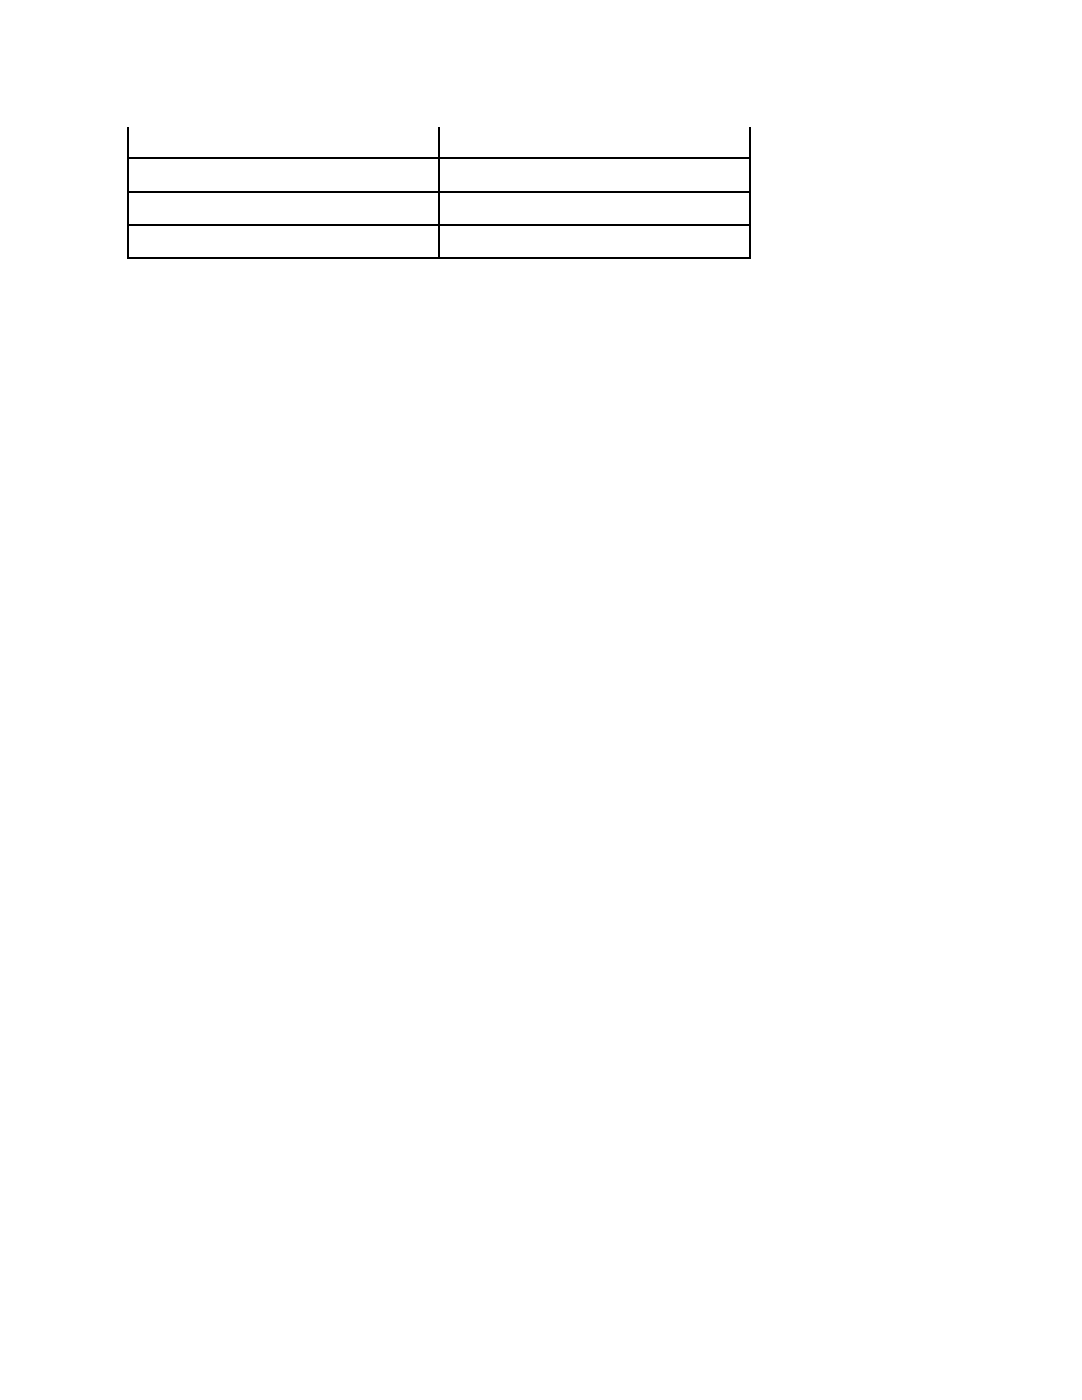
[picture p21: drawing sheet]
<svg xmlns="http://www.w3.org/2000/svg" width="216mm" height="279mm" viewBox="0 0 216 279" stroke-linecap="round" stroke-linejoin="round" font-family="sans-serif">
<path d="M25.4 38.2h124.5M25.4 31.6h124.5M25.5 25.4v26.2M87.5 25.4v26.2M149.7 25.4v26.2M25.4 44.8h124.5M25.4 51.4h124.5" fill="none" stroke="#000" stroke-width=".25"/>
</svg>
